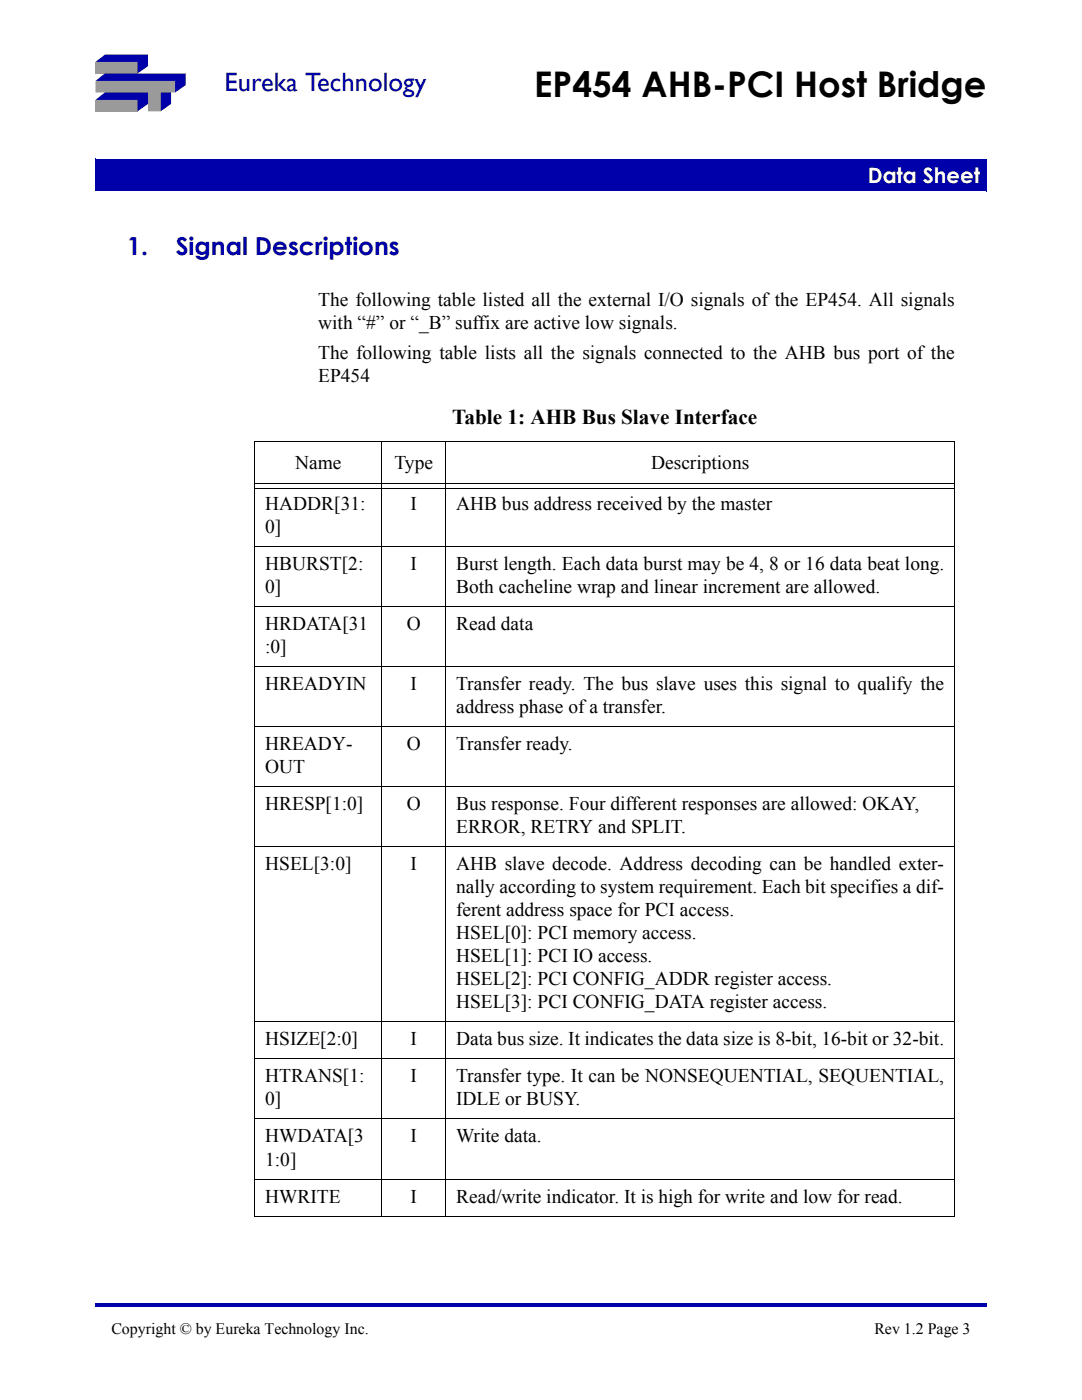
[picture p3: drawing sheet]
<svg xmlns="http://www.w3.org/2000/svg" width="216mm" height="279mm" viewBox="0 0 216 279" stroke-linecap="round" stroke-linejoin="round" font-family="sans-serif">
<defs><g id="words">
<text font-size="7" x="106.6" y="19.3">EP454 AHB-PCI Host Bridge</text>
<text font-size="5.3" fill="#00a" x="44.8" y="18.2">Eureka Technology</text>
<g font-size="4.9" fill="#00a">
<text x="25.4" y="50.9">1.</text>
<text x="35.1" y="50.9">Signal Descriptions</text>
</g>
<text font-size="4.2" fill="#fff" x="173.2" y="36.5">Data Sheet</text>
<text font-size="4.2" x="90.2" y="84.7">Table 1: AHB Bus Slave Interface</text>
<g font-size="3.9">
<text x="63.5" y="61.2">The following table listed all the external I/O signals of the EP454. All signals</text>
<text x="63.5" y="65.7">with “#” or “_B” suffix are active low signals.</text>
<text x="63.5" y="71.7">The following table lists all the signals connected to the AHB bus port of the</text>
<text x="63.5" y="76.3">EP454</text>
<text x="58.9" y="93.6">Name</text>
<text x="78.7" y="93.6">Type</text>
<text x="129.9" y="93.6">Descriptions</text>
<text x="52.9" y="101.7">HADDR[31:</text>
<text x="81.9" y="101.7">I</text>
<text x="91" y="101.7">AHB bus address received by the master</text>
<text x="52.9" y="106.3">0]</text>
<text x="52.9" y="113.7">HBURST[2:</text>
<text x="81.9" y="113.7">I</text>
<text x="91" y="113.7">Burst length. Each data burst may be 4, 8 or 16 data beat long.</text>
<text x="52.9" y="118.3">0]</text>
<text x="91" y="118.3">Both cacheline wrap and linear increment are allowed.</text>
<text x="52.9" y="125.7">HRDATA[31</text>
<text x="81.2" y="125.7">O</text>
<text x="91" y="125.7">Read data</text>
<text x="52.9" y="130.3">:0]</text>
<text x="52.9" y="137.7">HREADYIN</text>
<text x="81.9" y="137.7">I</text>
<text x="91" y="137.7">Transfer ready. The bus slave uses this signal to qualify the</text>
<text x="91" y="142.3">address phase of a transfer.</text>
<text x="52.9" y="149.7">HREADY-</text>
<text x="81.2" y="149.7">O</text>
<text x="91" y="149.7">Transfer ready.</text>
<text x="52.9" y="154.3">OUT</text>
<text x="52.9" y="161.7">HRESP[1:0]</text>
<text x="81.2" y="161.7">O</text>
<text x="91" y="161.7">Bus response. Four different responses are allowed: OKAY,</text>
<text x="91" y="166.3">ERROR, RETRY and SPLIT.</text>
<text x="52.9" y="173.7">HSEL[3:0]</text>
<text x="81.9" y="173.7">I</text>
<text x="91" y="173.7">AHB slave decode. Address decoding can be handled exter-</text>
<text x="91" y="178.3">nally according to system requirement. Each bit specifies a dif-</text>
<text x="91" y="182.9">ferent address space for PCI access.</text>
<text x="91" y="187.5">HSEL[0]: PCI memory access.</text>
<text x="91" y="192">HSEL[1]: PCI IO access.</text>
<text x="91" y="196.6">HSEL[2]: PCI CONFIG_ADDR register access.</text>
<text x="91" y="201.2">HSEL[3]: PCI CONFIG_DATA register access.</text>
<text x="52.9" y="208.6">HSIZE[2:0]</text>
<text x="81.9" y="208.6">I</text>
<text x="91" y="208.6">Data bus size. It indicates the data size is 8-bit, 16-bit or 32-bit.</text>
<text x="52.9" y="216">HTRANS[1:</text>
<text x="52.9" y="220.6">0]</text>
<text x="81.9" y="216">I</text>
<text x="91" y="216">Transfer type. It can be NONSEQUENTIAL, SEQUENTIAL,</text>
<text x="91" y="220.6">IDLE or BUSY.</text>
<text x="52.9" y="228">HWDATA[3</text>
<text x="52.9" y="232.6">1:0]</text>
<text x="81.9" y="228">I</text>
<text x="91" y="228">Write data.</text>
<text x="52.9" y="240">HWRITE</text>
<text x="81.9" y="240">I</text>
<text x="91" y="240">Read/write indicator. It is high for write and low for read.</text>
</g>
<g font-size="3.2">
<text x="22.2" y="266.2">Copyright © by Eureka Technology Inc.</text>
<text x="174.5" y="266.2">Rev 1.2 Page 3</text>
</g>
</g></defs>
<path d="M19 260h177.8v.7h-177.8z" fill="#00a"/>
<path d="M97.2 14.6h99.6v14h-99.6z" fill="#fff"/>
<path d="M19 31.8h177.8v6.3h-177.8z" fill="#00a"/>
<path d="M19 38.1h177.8M19 31.7v6.4M19 31.8h177.9M196.8 31.8v6.4" fill="none" stroke="#00a" stroke-width=".2"/>
<g fill="#9a9a9a">
<path d="M19 12.4h8.4v2.3h-8.4z"/>
<path d="M19 19.9h8.4v2.3h-8.4z"/>
</g>
<path d="M19 16.2h16v2.3h-3v3.7h-2.5v-3.7h-10.5z" fill-rule="evenodd" fill="#9a9a9a"/>
<g fill="#00a">
<path d="M32 18.5h2.1v2.2l-2.1 1.5z"/>
<path d="M19 16.2l1.9-1.5h16.2v2.3l-2.1 1.5v-2.3z" fill-rule="evenodd"/>
<path d="M19 12.4l1.9-1.5h8.6v2.3l-2.1 1.5v-2.3z" fill-rule="evenodd"/>
<path d="M19 19.9l1.9-1.4h8.6v2.2l-2.1 1.5v-2.3z" fill-rule="evenodd"/>
</g>
<g fill="none" stroke="#000" stroke-width=".2">
<path d="M50.7 88.2h139.9M50.8 88.3v154.3M50.9 96.6h139.5M50.9 97.5h139.5M76.2 88.1v154.7M88.9 88.1v154.7M190.5 88.3v154.3M50.7 109h139.9M50.7 121h139.9M50.7 133h139.9M50.7 145h139.9M50.7 157h139.9"/>
<path d="M50.7 169h139.9M50.7 203.9h139.9M50.7 211.3h139.9M50.7 223.3h139.9M50.7 235.3h139.9M50.7 242.7h139.9"/>
</g>
<use href="#words"/>
</svg>
